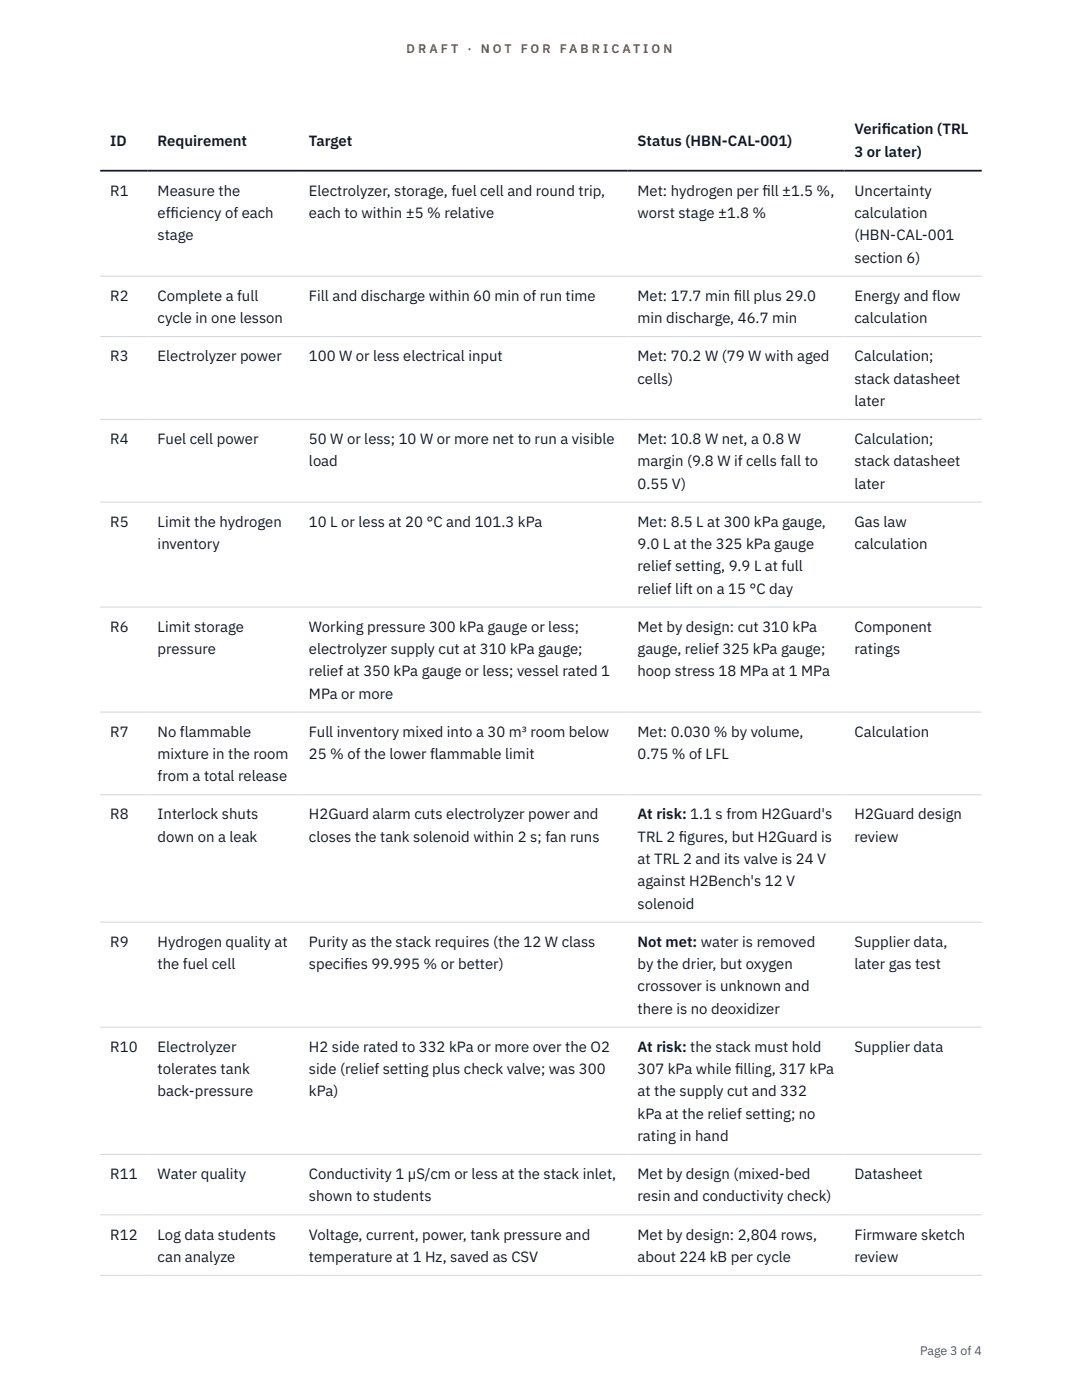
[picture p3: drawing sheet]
<svg xmlns="http://www.w3.org/2000/svg" width="216mm" height="279mm" viewBox="0 0 216 279" stroke-linecap="round" stroke-linejoin="round" font-family="sans-serif">
<defs><g id="words">
<g font-size="3" fill="#111827">
<text x="22" y="29.1">ID</text>
<text x="31.5" y="29.1">Requirement</text>
<text x="61.7" y="29.1">Target</text>
<text x="127.2" y="29.1">Status (HBN-CAL-001)</text>
<text x="170.5" y="26.8">Verif</text>
<text x="175.9" y="26.8">ication (TRL</text>
<text x="170.5" y="31.3">3 or later)</text>
<text x="22" y="39.1">R1</text>
<text x="31.5" y="39.1">Measure the</text>
<text x="61.7" y="39.1">Electrolyzer, storage, fuel cell and round trip,</text>
<text x="127.2" y="39.1">Met: hydrogen per f</text>
<text x="152.1" y="39.1">ill ±1.5 %,</text>
<text x="170.5" y="39.1">Uncertainty</text>
<text x="31.5" y="43.5">eff</text>
<text x="31.5" y="48">stage</text>
<text x="34" y="43.5">iciency of each</text>
<text x="61.7" y="43.5">each to within ±5 % relative</text>
<text x="127.2" y="43.5">worst stage ±1.8 %</text>
<text x="170.5" y="43.5">calculation</text>
<text x="170.5" y="48">(HBN-CAL-001</text>
<text x="170.5" y="52.4">section 6)</text>
<text x="22" y="60">R2</text>
<text x="31.5" y="60">Complete a full</text>
<text x="31.5" y="64.5">cycle in one lesson</text>
<text x="61.7" y="60">Fill and discharge within 60 min of run time</text>
<text x="127.2" y="60">Met: 17.7 min f</text>
<text x="127.2" y="64.5">min discharge, 46.7 min</text>
<text x="146.4" y="60">ill plus 29.0</text>
<text x="170.5" y="60">Energy and flow</text>
<text x="170.5" y="64.5">calculation</text>
<text x="22" y="72.1">R3</text>
<text x="31.5" y="72.1">Electrolyzer power</text>
<text x="61.7" y="72.1">100 W or less electrical input</text>
<text x="127.2" y="72.1">Met: 70.2 W (79 W with aged</text>
<text x="127.2" y="76.5">cells)</text>
<text x="170.5" y="72.1">Calculation;</text>
<text x="170.5" y="76.5">stack datasheet</text>
<text x="170.5" y="81">later</text>
<text x="22" y="88.6">R4</text>
<text x="31.5" y="88.6">Fuel cell power</text>
<text x="61.7" y="88.6">50 W or less; 10 W or more net to run a visible</text>
<text x="127.2" y="88.6">Met: 10.8 W net, a 0.8 W</text>
<text x="170.5" y="88.6">Calculation;</text>
<text x="61.7" y="93.1">load</text>
<text x="127.2" y="93.1">margin (9.8 W if cells fall to</text>
<text x="170.5" y="93.1">stack datasheet</text>
<text x="127.2" y="97.5">0.55 V)</text>
<text x="170.5" y="97.5">later</text>
<text x="22" y="105.1">R5</text>
<text x="31.5" y="105.1">Limit the hydrogen</text>
<text x="61.7" y="105.1">10 L or less at 20 °C and 101.3 kPa</text>
<text x="127.2" y="105.1">Met: 8.5 L at 300 kPa gauge,</text>
<text x="170.5" y="105.1">Gas law</text>
<text x="31.5" y="109.6">inventory</text>
<text x="127.2" y="109.6">9.0 L at the 325 kPa gauge</text>
<text x="170.5" y="109.6">calculation</text>
<text x="127.2" y="114">relief setting, 9.9 L at full</text>
<text x="127.2" y="118.5">relief lift on a 15 °C day</text>
<text x="22" y="126.1">R6</text>
<text x="31.5" y="126.1">Limit storage</text>
<text x="31.5" y="130.5">pressure</text>
<text x="61.7" y="126.1">Working pressure 300 kPa gauge or less;</text>
<text x="61.7" y="130.5">electrolyzer supply cut at 310 kPa gauge;</text>
<text x="127.2" y="126.1">Met by design: cut 310 kPa</text>
<text x="127.2" y="130.5">gauge, relief 325 kPa gauge;</text>
<text x="170.5" y="126.1">Component</text>
<text x="170.5" y="130.5">ratings</text>
<text x="61.7" y="135">relief at 350 kPa gauge or less; vessel rated 1</text>
<text x="127.2" y="135">hoop stress 18 MPa at 1 MPa</text>
<text x="61.7" y="139.4">MPa or more</text>
<text x="22" y="147">R7</text>
<text x="31.5" y="147">No flammable</text>
<text x="61.7" y="147">Full inventory mixed into a 30 m³ room below</text>
<text x="127.2" y="147">Met: 0.030 % by volume,</text>
<text x="170.5" y="147">Calculation</text>
<text x="31.5" y="151.5">mixture in the room</text>
<text x="31.5" y="155.9">from a total release</text>
<text x="61.7" y="151.5">25 % of the lower flammable limit</text>
<text x="127.2" y="151.5">0.75 % of LFL</text>
<text x="22" y="163.5">R8</text>
<text x="31.5" y="163.5">Interlock shuts</text>
<text x="31.5" y="168">down on a leak</text>
<text x="61.7" y="163.5">H2Guard alarm cuts electrolyzer power and</text>
<text x="61.7" y="168">closes the tank solenoid within 2 s; fan runs</text>
<text x="127.2" y="163.5">At risk: 1.1 s from H2Guard's</text>
<text x="127.2" y="168">TRL 2 f</text>
<text x="135.5" y="168">igures, but H2Guard is</text>
<text x="170.5" y="163.5">H2Guard design</text>
<text x="170.5" y="168">review</text>
<text x="127.2" y="172.4">at TRL 2 and its valve is 24 V</text>
<text x="127.2" y="176.9">against H2Bench's 12 V</text>
<text x="127.2" y="181.3">solenoid</text>
<text x="22" y="188.9">R9</text>
<text x="31.5" y="188.9">Hydrogen quality at</text>
<text x="61.7" y="188.9">Purity as the stack requires (the 12 W class</text>
<text x="127.2" y="188.9">Not met: water is removed</text>
<text x="170.5" y="188.9">Supplier data,</text>
<text x="31.5" y="193.4">the fuel cell</text>
<text x="61.7" y="193.4">specif</text>
<text x="68.7" y="193.4">ies 99.995 % or better)</text>
<text x="127.2" y="193.4">by the drier, but oxygen</text>
<text x="127.2" y="197.8">crossover is unknown and</text>
<text x="170.5" y="193.4">later gas test</text>
<text x="127.2" y="202.3">there is no deoxidizer</text>
<text x="22" y="209.9">R10</text>
<text x="31.5" y="209.9">Electrolyzer</text>
<text x="61.7" y="209.9">H2 side rated to 332 kPa or more over the O2</text>
<text x="127.2" y="209.9">At risk: the stack must hold</text>
<text x="170.5" y="209.9">Supplier data</text>
<text x="31.5" y="214.3">tolerates tank</text>
<text x="61.7" y="214.3">side (relief setting plus check valve; was 300</text>
<text x="127.2" y="214.3">307 kPa while f</text>
<text x="146.7" y="214.3">illing, 317 kPa</text>
<text x="31.5" y="218.8">back-pressure</text>
<text x="61.7" y="218.8">kPa)</text>
<text x="127.2" y="218.8">at the supply cut and 332</text>
<text x="127.2" y="223.2">kPa at the relief setting; no</text>
<text x="127.2" y="227.7">rating in hand</text>
<text x="22" y="235.3">R11</text>
<text x="31.5" y="235.3">Water quality</text>
<text x="61.7" y="235.3">Conductivity 1 µS/cm or less at the stack inlet,</text>
<text x="61.7" y="239.8">shown to students</text>
<text x="127.2" y="235.3">Met by design (mixed-bed</text>
<text x="127.2" y="239.8">resin and conductivity check)</text>
<text x="170.5" y="235.3">Datasheet</text>
<text x="22" y="247.4">R12</text>
<text x="31.5" y="247.4">Log data students</text>
<text x="31.5" y="251.8">can analyze</text>
<text x="61.7" y="247.4">Voltage, current, power, tank pressure and</text>
<text x="61.7" y="251.8">temperature at 1 Hz, saved as CSV</text>
<text x="127.2" y="247.4">Met by design: 2,804 rows,</text>
<text x="127.2" y="251.8">about 224 kB per cycle</text>
<text x="170.5" y="247.4">Firmware sketch</text>
<text x="170.5" y="251.8">review</text>
</g>
<g font-size="2.5" fill="#b45309">
<text x="81.1" y="10.5">D R A F T</text>
<text x="93.3" y="10.5">·</text>
<text x="95.9" y="10.5">N O T</text>
<text x="103.9" y="10.5">F O R</text>
<text x="111.7" y="10.5">F A B R I C A T I O N</text>
</g>
<text font-size="2.5" fill="#4b5563" x="183.6" y="270.3">Page 3 of 4</text>
</g></defs>
<path d="M20 55.1h175.9M20 67.2h175.9M20 83.7h175.9M20 100.2h175.9M20 121.2h175.9M20 142.1h175.9M20 158.6h175.9M20 184h175.9M20 205h175.9M20 230.4h175.9M20 242.4h175.9M20 254.5h175.9" fill="none" stroke="#d1d5db" stroke-width=".2"/>
<path d="M20 34.1h175.9" fill="none" stroke="#111827" stroke-width=".35"/>
<use href="#words"/>
</svg>
